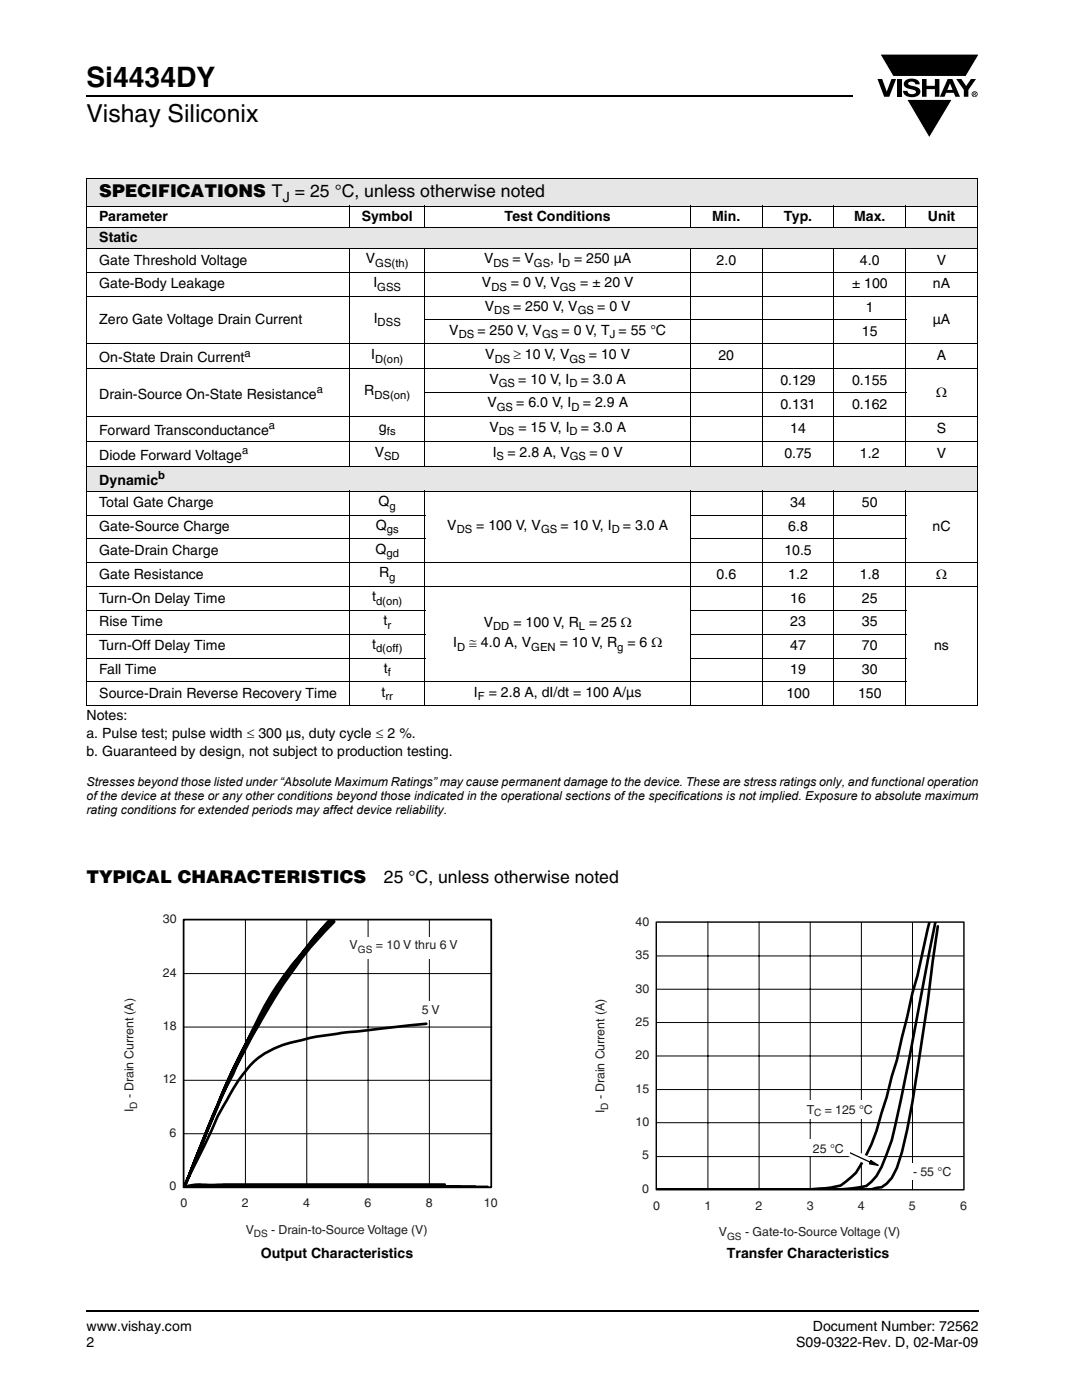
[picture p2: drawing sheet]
<svg xmlns="http://www.w3.org/2000/svg" width="216mm" height="279mm" viewBox="0 0 216 279" stroke-linecap="round" stroke-linejoin="round" font-family="sans-serif">
<defs><g id="words">
<text font-size="5.6" x="17.3" y="17.4">Si4434DY</text>
<text font-size="4.9" x="17.3" y="24.4">Vishay Siliconix</text>
<g font-size="3.5">
<text x="19.8" y="39.3">SPECIFICATIONS T = 25 °C, unless otherwise noted</text>
<text x="17.3" y="176.3">TYPICAL CHARACTERISTICS</text>
<text x="76.6" y="176.3">25 °C, unless otherwise noted</text>
</g>
<g font-size="2.8">
<text x="56.4" y="40.2">J</text>
<text x="19.8" y="44.1">Parameter</text>
<text x="72.2" y="44.1">Symbol</text>
<text x="100.7" y="44.1">Test Conditions</text>
<text x="142.1" y="44.1">Min.</text>
<text x="156.4" y="44.1">Typ.</text>
<text x="170.4" y="44.1">Max.</text>
<text x="185.1" y="44.1">Unit</text>
<text x="19.8" y="48.3">Static</text>
<text x="19.8" y="52.8">Gate Threshold Voltage</text>
<text x="73" y="52.5">V</text>
<text x="96.6" y="52.5">V</text>
<text x="102.2" y="52.5">= V</text>
<text x="109.8" y="52.5">, I</text>
<text x="114.6" y="52.5">= 250 µA</text>
<text x="143" y="52.8">2.0</text>
<text x="171.6" y="52.8">4.0</text>
<text x="186.9" y="52.8">V</text>
<text x="19.8" y="57.6">Gate-Body Leakage</text>
<text x="74.5" y="57.3">I</text>
<text x="96.2" y="57.3">V</text>
<text x="102" y="57.3">= 0 V, V</text>
<text x="115.8" y="57.3">= ± 20 V</text>
<text x="170" y="57.6">± 100</text>
<text x="186.2" y="57.6">nA</text>
<text x="19.8" y="64.7">Zero Gate Voltage Drain Current</text>
<text x="74.6" y="64.4">I</text>
<text x="96.8" y="62">V</text>
<text x="102.4" y="62">= 250 V, V</text>
<text x="119.2" y="62">= 0 V</text>
<text x="172.8" y="62.3">1</text>
<text x="186.1" y="64.7">µA</text>
<text x="74.1" y="71.7">I</text>
<text x="89.6" y="66.8">V</text>
<text x="95.3" y="66.8">= 250 V, V</text>
<text x="96.8" y="71.7">V</text>
<text x="102.5" y="71.7">≥ 10 V, V</text>
<text x="112.1" y="66.8">= 0 V, T = 55 °C</text>
<text x="117.5" y="71.7">= 10 V</text>
<text x="143.4" y="71.9">20</text>
<text x="172" y="67.1">15</text>
<text x="186.9" y="71.9">A</text>
<text x="19.8" y="72.3">On-State Drain Current</text>
<text x="97.6" y="76.5">V</text>
<text x="103.4" y="76.5">= 10 V, I</text>
<text x="115.9" y="76.5">= 3.0 A</text>
<text x="155.7" y="76.8">0.129</text>
<text x="170" y="76.8">0.155</text>
<text x="19.8" y="79.5">Drain-Source On-State Resistance</text>
<text x="72.7" y="78.9">R</text>
<text x="97.3" y="81.3">V</text>
<text x="103" y="81.3">= 6.0 V, I</text>
<text x="116.3" y="81.3">= 2.9 A</text>
<text x="155.7" y="81.5">0.131</text>
<text x="170" y="81.5">0.162</text>
<text x="186.8" y="79.2">Ω</text>
<text x="19.8" y="86.8">Forward Transconductance</text>
<text x="75.6" y="86.1">g</text>
<text x="97.6" y="86.1">V</text>
<text x="103.4" y="86.1">= 15 V, I</text>
<text x="115.9" y="86.1">= 3.0 A</text>
<text x="157.7" y="86.4">14</text>
<text x="186.9" y="86.4">S</text>
<text x="19.8" y="91.8">Diode Forward Voltage</text>
<text x="74.8" y="91.1">V</text>
<text x="98.3" y="91.1">I</text>
<text x="101.2" y="91.1">= 2.8 A, V</text>
<text x="117.6" y="91.1">= 0 V</text>
<text x="156.5" y="91.4">0.75</text>
<text x="171.6" y="91.4">1.2</text>
<text x="186.9" y="91.4">V</text>
<text x="19.8" y="96.8">Dynamic</text>
<text x="19.8" y="101.2">Total Gate Charge</text>
<text x="75.5" y="101">Q</text>
<text x="157.7" y="101.2">34</text>
<text x="172" y="101.2">50</text>
<text x="19.8" y="106">Gate-Source Charge</text>
<text x="75" y="105.7">Q</text>
<text x="89.2" y="105.7">V</text>
<text x="95" y="105.7">= 100 V, V</text>
<text x="111.8" y="105.7">= 10 V, I</text>
<text x="124.3" y="105.7">= 3.0 A</text>
<text x="157.3" y="106">6.8</text>
<text x="186.1" y="106">nC</text>
<text x="19.8" y="110.7">Gate-Drain Charge</text>
<text x="74.9" y="110.5">Q</text>
<text x="156.5" y="110.7">10.5</text>
<text x="19.8" y="115.5">Gate Resistance</text>
<text x="74.3" y="120">t</text>
<text x="75.6" y="115.3">R</text>
<text x="143" y="115.5">0.6</text>
<text x="157.3" y="115.5">1.2</text>
<text x="171.6" y="115.5">1.8</text>
<text x="186.8" y="115.5">Ω</text>
<text x="19.8" y="120.2">Turn-On Delay Time</text>
<text x="19.8" y="125">Rise Time</text>
<text x="76.5" y="124.8">t</text>
<text x="96.5" y="125.1">V</text>
<text x="102.5" y="125.1">= 100 V, R</text>
<text x="117.5" y="125.1">= 25 Ω</text>
<text x="157.7" y="120.2">16</text>
<text x="157.7" y="125">23</text>
<text x="172" y="120.2">25</text>
<text x="172" y="125">35</text>
<text x="19.8" y="129.8">Turn-Off Delay Time</text>
<text x="74.3" y="129.5">t</text>
<text x="90.4" y="129.1">I</text>
<text x="93.6" y="129.1">≅ 4.0 A, V</text>
<text x="111.7" y="129.1">= 10 V, R</text>
<text x="125.2" y="129.1">= 6 Ω</text>
<text x="157.7" y="129.8">47</text>
<text x="172" y="129.8">70</text>
<text x="186.4" y="129.8">ns</text>
<text x="19.8" y="134.5">Fall Time</text>
<text x="76.6" y="134.2">t</text>
<text x="157.7" y="134.5">19</text>
<text x="172" y="134.5">30</text>
<text x="17.3" y="143.7">Notes:</text>
<text x="19.8" y="139.3">Source-Drain Reverse Recovery Time</text>
<text x="76.1" y="139">t</text>
<text x="94.6" y="139">I</text>
<text x="97.5" y="139">= 2.8 A, dI/dt = 100 A/µs</text>
<text x="156.9" y="139.3">100</text>
<text x="171.2" y="139.3">150</text>
<text x="17.3" y="147.3">a. Pulse test; pulse width ≤ 300 µs, duty cycle ≤ 2 %.</text>
<text x="17.3" y="150.8">b. Guaranteed by design, not subject to production testing.</text>
<text x="52" y="251">Output Characteristics</text>
<text x="145" y="251">Transfer Characteristics</text>
<text x="17.3" y="265.6">www.vishay.com</text>
<text x="17.3" y="268.8">2</text>
<text x="158.9" y="268.8">S09-0322-Rev. D, 02-Mar-09</text>
<text x="162.2" y="265.6">Document Number: 72562</text>
</g>
<g font-size="2.5">
<text x="17.3" y="159.6">of the device at these or any other conditions beyond those indicated in the operational sections of the specifications is not implied. Exposure to absolute maximum</text>
<text x="17.3" y="156.8">Stresses beyond those listed under “Absolute Maximum Ratings” may cause permanent damage to the device. These are stress ratings only, and functional operation</text>
<text x="17.3" y="162.5">rating conditions for extended periods may affect device reliability.</text>
</g>
<g font-size="2.5" fill="#231f20">
<text x="32.5" y="184.3">30</text>
<text x="126.8" y="184.8">40</text>
<text x="69.8" y="189.5">V</text>
<text x="75" y="189.5">= 10 V thru 6 V</text>
<text x="126.8" y="191.4">35</text>
<text x="32.5" y="194.9">24</text>
<text x="84.2" y="202.4">5 V</text>
<text x="126.8" y="198.1">30</text>
<text x="32.5" y="205.6">18</text>
<text x="126.8" y="204.7">25</text>
<text x="126.8" y="211.4">20</text>
<text x="26.6" y="222" transform="rotate(-90 26.6 222)">I</text>
<text x="26.6" y="219.2" transform="rotate(-90 26.6 219.2)">- Drain Current (A)</text>
<text x="32.5" y="216.2">12</text>
<text x="120.6" y="219.4" transform="rotate(-90 120.6 219.4)">- Drain Current (A)</text>
<text x="126.8" y="218.1">15</text>
<text x="33.8" y="226.9">6</text>
<text x="120.6" y="222.1" transform="rotate(-90 120.6 222.1)">I</text>
<text x="126.8" y="224.7">10</text>
<text x="161" y="222.3">T</text>
<text x="164.6" y="222.3">= 125 °C</text>
<text x="128.2" y="231.4">5</text>
<text x="162.2" y="230">25 °C</text>
<text x="33.8" y="237.5">0</text>
<text x="128.2" y="238">0</text>
<text x="182.2" y="234.8">- 55 °C</text>
<text x="36" y="241">0</text>
<text x="48.3" y="241">2</text>
<text x="60.5" y="241">4</text>
<text x="72.7" y="241">6</text>
<text x="85" y="241">8</text>
<text x="96.5" y="241">10</text>
<text x="130.4" y="241.5">0</text>
<text x="140.6" y="241.5">1</text>
<text x="150.8" y="241.5">2</text>
<text x="161" y="241.5">3</text>
<text x="171.2" y="241.5">4</text>
<text x="181.4" y="241.5">5</text>
<text x="191.6" y="241.5">6</text>
<text x="49" y="246.2">V</text>
<text x="54.1" y="246.2">- Drain-to-Source Voltage (V)</text>
<text x="143.4" y="246.7">V</text>
<text x="148.7" y="246.7">- Gate-to-Source Voltage (V)</text>
</g>
<g font-size="2.2">
<text x="74.9" y="53.3">GS(th)</text>
<text x="98.5" y="53.3">DS</text>
<text x="106.5" y="53.3">GS</text>
<text x="112.1" y="53.3">D</text>
<text x="75.3" y="58">GSS</text>
<text x="98" y="58">DS</text>
<text x="111.7" y="58">GS</text>
<text x="75.4" y="65.1">DSS</text>
<text x="98.6" y="62.8">DS</text>
<text x="115.3" y="62.8">GS</text>
<text x="48.8" y="71.2">a</text>
<text x="91.5" y="67.5">DS</text>
<text x="108.2" y="67.5">GS</text>
<text x="121.7" y="67.5">J</text>
<text x="74.8" y="72.4">D(on)</text>
<text x="98.7" y="72.4">DS</text>
<text x="99.5" y="77.2">GS</text>
<text x="113.6" y="72.4">GS</text>
<text x="113.6" y="77.2">D</text>
<text x="63.2" y="78.4">a</text>
<text x="74.7" y="79.6">DS(on)</text>
<text x="99.1" y="82">GS</text>
<text x="114" y="82">D</text>
<text x="53.6" y="85.7">a</text>
<text x="77.2" y="86.8">fs</text>
<text x="99.5" y="86.8">DS</text>
<text x="113.7" y="86.8">D</text>
<text x="31.6" y="95.6">b</text>
<text x="48.3" y="90.6">a</text>
<text x="76.6" y="91.8">SD</text>
<text x="99.1" y="91.8">S</text>
<text x="113.7" y="91.8">GS</text>
<text x="77.7" y="101.7">g</text>
<text x="77.2" y="106.4">gs</text>
<text x="91.1" y="106.4">DS</text>
<text x="107.9" y="106.4">GS</text>
<text x="122.1" y="106.4">D</text>
<text x="77.1" y="111.2">gd</text>
<text x="77.7" y="116">g</text>
<text x="75" y="120.7">d(on)</text>
<text x="77.3" y="125.5">r</text>
<text x="98.4" y="125.8">DD</text>
<text x="115.5" y="125.8">L</text>
<text x="75" y="130.2">d(off)</text>
<text x="91.2" y="129.9">D</text>
<text x="106" y="129.9">GEN</text>
<text x="123.1" y="129.9">g</text>
<text x="77.4" y="135">f</text>
<text x="76.9" y="139.7">rr</text>
<text x="95.4" y="139.7">F</text>
</g>
<g font-size="2" fill="#231f20">
<text x="71.4" y="190.2">GS</text>
<text x="27.4" y="221.3" transform="rotate(-90 27.4 221.3)">D</text>
<text x="121.3" y="221.5" transform="rotate(-90 121.3 221.5)">D</text>
<text x="162.5" y="222.8">C</text>
<text x="50.7" y="246.9">DS</text>
<text x="145.1" y="247.4">GS</text>
</g>
</g></defs>
<path d="M17.1 18.9h.2v.3h-.2zM17.1 261.5h.2v.4h-.2z" fill="#000"/>
<path d="M17.3 19.1h152.9M17.3 261.7h178.1" fill="none" stroke="#000" stroke-width=".36"/>
<path d="M175.1 10.7h20.4v17h-20.4z" fill="#fff"/>
<g fill="#000">
<path d="M175.1 15.8h.9l.9 2.5 1-2.5h.9l-1.4 3.5h-1zM175.6 10.8h19.8l-2.7 4.5h-14.5zM179 15.8h.9v3.5h-.9zM180.7 16.1a2.08 2.08 0 0 1 2.7 .3l.1 .4h-.9a.78 .78 0 0 0-.6-.5 .78 .78 0 0 0-.8 .4l.2 .3 1 .2a1.06 1.06 0 0 1 1.2 1 1.06 1.06 0 0 1-1 1.1 1.71 1.71 0 0 1-2.4-1.2h.9a.95 .95 0 0 0 .8 .7 .95 .95 0 0 0 .9-.4 1.3 1.3 0 0 0-1.2-.6 1.02 1.02 0 0 1-1.1-.6 1.02 1.02 0 0 1 .2-1.1zM184 15.8h.9v1.3h1.6v-1.3h.9v3.5h-.9v-1.5h-1.6v1.5h-.9zM180.9 19.8h9.1l-4.6 7.7zM190.8 15.8h1l1 1.4 .9-1.4h1l-1.5 2.2v1.3h-.9v-1.4z"/>
<path d="M189.6 16.6l-.6 1.3h1.1zM189.1 15.8h.9l1.6 3.5h-1l-.3-.8h-1.5l-.3 .8h-1z"/>
<path d="M194.4 18.6v.1h.2v-.1zM194.2 18.5h.5v.2l-.1 .1 .1 .3-.2-.3-.1 .3h-.2zM194 18.8a.45 .45 0 0 0 .9 0 .45 .45 0 0 0-.9 0zM193.9 18.8a.6 .6 0 0 1 1.2 0 .6 .6 0 0 1-1.2 0z"/>
</g>
<path d="M175.6 10.8h19.8l-2.7 4.5h-14.5zM180.9 19.8h9.1l-4.6 7.7z" fill="none" stroke="#fff" stroke-width=".2"/>
<g fill="#e6e6e6">
<path d="M17.3 35.6h177.8v5.5h-177.8z"/>
<path d="M17.3 45.4h177.8v4.2h-177.8z"/>
<path d="M17.3 93.1h177.8v4.9h-177.8z"/>
</g>
<g fill="none" stroke="#000" stroke-width=".2">
<path d="M17.2 35.6h177.9M17.3 35.7v9.6M195.1 35.7v9.6M17.2 41.1h120.5M17.2 45.4h177.9M17.2 49.6h177.9M17.2 54.4h177.9M17.2 59.1h177.9M17.3 45.5v4M17.3 49.7v43.3M69.8 41v4.5M69.8 49.5v43.7"/>
<path d="M84.8 41v4.5M84.8 49.5v43.7M137.8 41v4.5M137.8 49.5v43.7M137.9 41.1h42.7M152.1 41v4.5M152.1 49.5v43.7M166.4 41v4.5M166.4 49.5v43.7M180.7 41v4.5M180.7 49.5v43.7M180.8 41.1h14.3"/>
<path d="M195.1 45.5v4M195.1 49.7v43.3M17.2 68.6h177.9M17.2 73.6h177.9M84.7 63.9h96.1M84.7 78.3h96.1M17.2 83.1h177.9M17.2 88.1h177.9M17.2 93.1h177.9M17.2 98h177.9M17.3 93.2v4.8M17.3 98.1v42.6"/>
<path d="M69.8 98v42.9M84.8 98v42.9M137.8 98v42.9M152.1 98v42.9M166.4 98v42.9M180.7 98v42.9M195.1 93.2v4.8M195.1 98.1v42.6M17.2 102.8h67.7M17.2 107.5h67.7M17.2 112.3h177.9M17.2 117.1h177.9"/>
<path d="M137.7 102.8h43.1M137.7 107.5h43.1M17.2 121.8h67.7M17.2 126.6h67.7M17.2 131.3h67.7M17.2 136.1h163.6M137.7 121.8h43.1M137.7 126.6h43.1M137.7 131.3h43.1M17.2 140.8h120.5M137.9 140.8h42.7M180.8 140.8h14.3"/>
</g>
<path d="M24.5 182.2h76.7v65.2h-76.7z" fill="#fff"/>
<path d="M65.8 183.6a107.7 107.7 0 0 0-10.9 14.5l-3.9 6.8a138.3 138.3 0 0 0-9.4 20.1l-4.9 11.9M66 183.6l-.9 .9a112.7 112.7 0 0 0-14.4 20.7 181.1 181.1 0 0 0-10.6 23.3l-3.4 8.4M66 183.6a100 100 0 0 0-12.5 15.9l-1.5 2.8a347 347 0 0 0-14.9 33.7l-.4 .9M66.5 183.6a62.9 62.9 0 0 0-12.6 16.5 206.2 206.2 0 0 0-13.5 28l-3.7 8.8M66.7 184a88.1 88.1 0 0 0-13.9 18.5 168.1 168.1 0 0 0-10.6 21.3l-5.5 13.1M85.1 204.3l-13 1.5a70.4 70.4 0 0 0-16.4 3 15.1 15.1 0 0 0-7.7 6.2l-1.4 2.2a79.8 79.8 0 0 0-5.2 10.2l-4.7 9.5M36.7 236.9h60.6M88.8 236.4l-47.2 .1a11.5 11.5 0 0 0-4.9 .4" fill="none" stroke="#000" stroke-width=".53"/>
<path d="M36.6 183.5h61.4v53.5h-61.4z" fill="none" stroke="#000" stroke-width=".35"/>
<path d="M36.6 194.3h61.6M49 183.5v53.2M61.2 183.6v53M73.4 183.5v53.2M85.7 183.5v53.3M36.6 215.6h61.6M36.6 205h61.6" fill="none" stroke="#000" stroke-width=".2"/>
<path d="M68 187h23.6v4.2h-23.6z" fill="#fff"/>
<path d="M36.6 226.3h61.6" fill="none" stroke="#000" stroke-width=".2"/>
<g fill="#fff">
<path d="M84 199.8h3.9v3.7h-3.9z"/>
<path d="M118.5 182.7h76.8v65.2h-76.8z"/>
</g>
<path d="M130.9 190.8h61.4M130.9 197.4h61.5M141.3 183.9v53.4M151.5 183.9v53.5M161.7 184v53.4M171.9 184v53.4M182.1 184v53.5M130.9 204.1h61.3M130.9 210.7h61.4M130.9 217.4h61.4M130.9 224.1h61.4M130.9 230.8h61.5" fill="none" stroke="#000" stroke-width=".2"/>
<path d="M185.4 184.1l-2.3 10.6-1 3.5-3.1 13.4-1.1 3.2-1 4.1-1 3.2a35 35 0 0 1-5.1 12l-3.1 2.5a28.2 28.2 0 0 1-6.1 .8h-30.6M186.6 184.1l-1.3 6.4a896.3 896.3 0 0 1-7.4 37l-2 5.4-1 1.8-1 1.1-1 .9-2.1 .4-3.1 .3h-36.7M187.1 184.9l-3 21.9a216.7 216.7 0 0 1-4.1 23.1l-1 3.2-1.1 2-1 1.1-1 .7-2 .5h-42.9" fill="none" stroke="#000" stroke-width=".53"/>
<path d="M131 184h61.3v53.4h-61.3z" fill="none" stroke="#000" stroke-width=".28"/>
<g fill="#fff">
<path d="M159.7 219.6h15.2v3.6h-15.2z"/>
<path d="M181 232.2h9.6v3.2h-9.6z"/>
</g>
<path d="M168 228.3l7.7 3.7-.6 1.4-7.7-3.6z" fill="#fff"/>
<path d="M173.7 231.6l1.5 1-1.7-.3z" fill="#000"/>
<path d="M167.9 229.3l5.8 2.7M173.7 231.6l1.5 1-1.7-.3z" fill="none" stroke="#000" stroke-width=".25"/>
<path d="M160.7 227.3h8.8v3.4h-8.8z" fill="#fff"/>
<use href="#words"/>
</svg>
